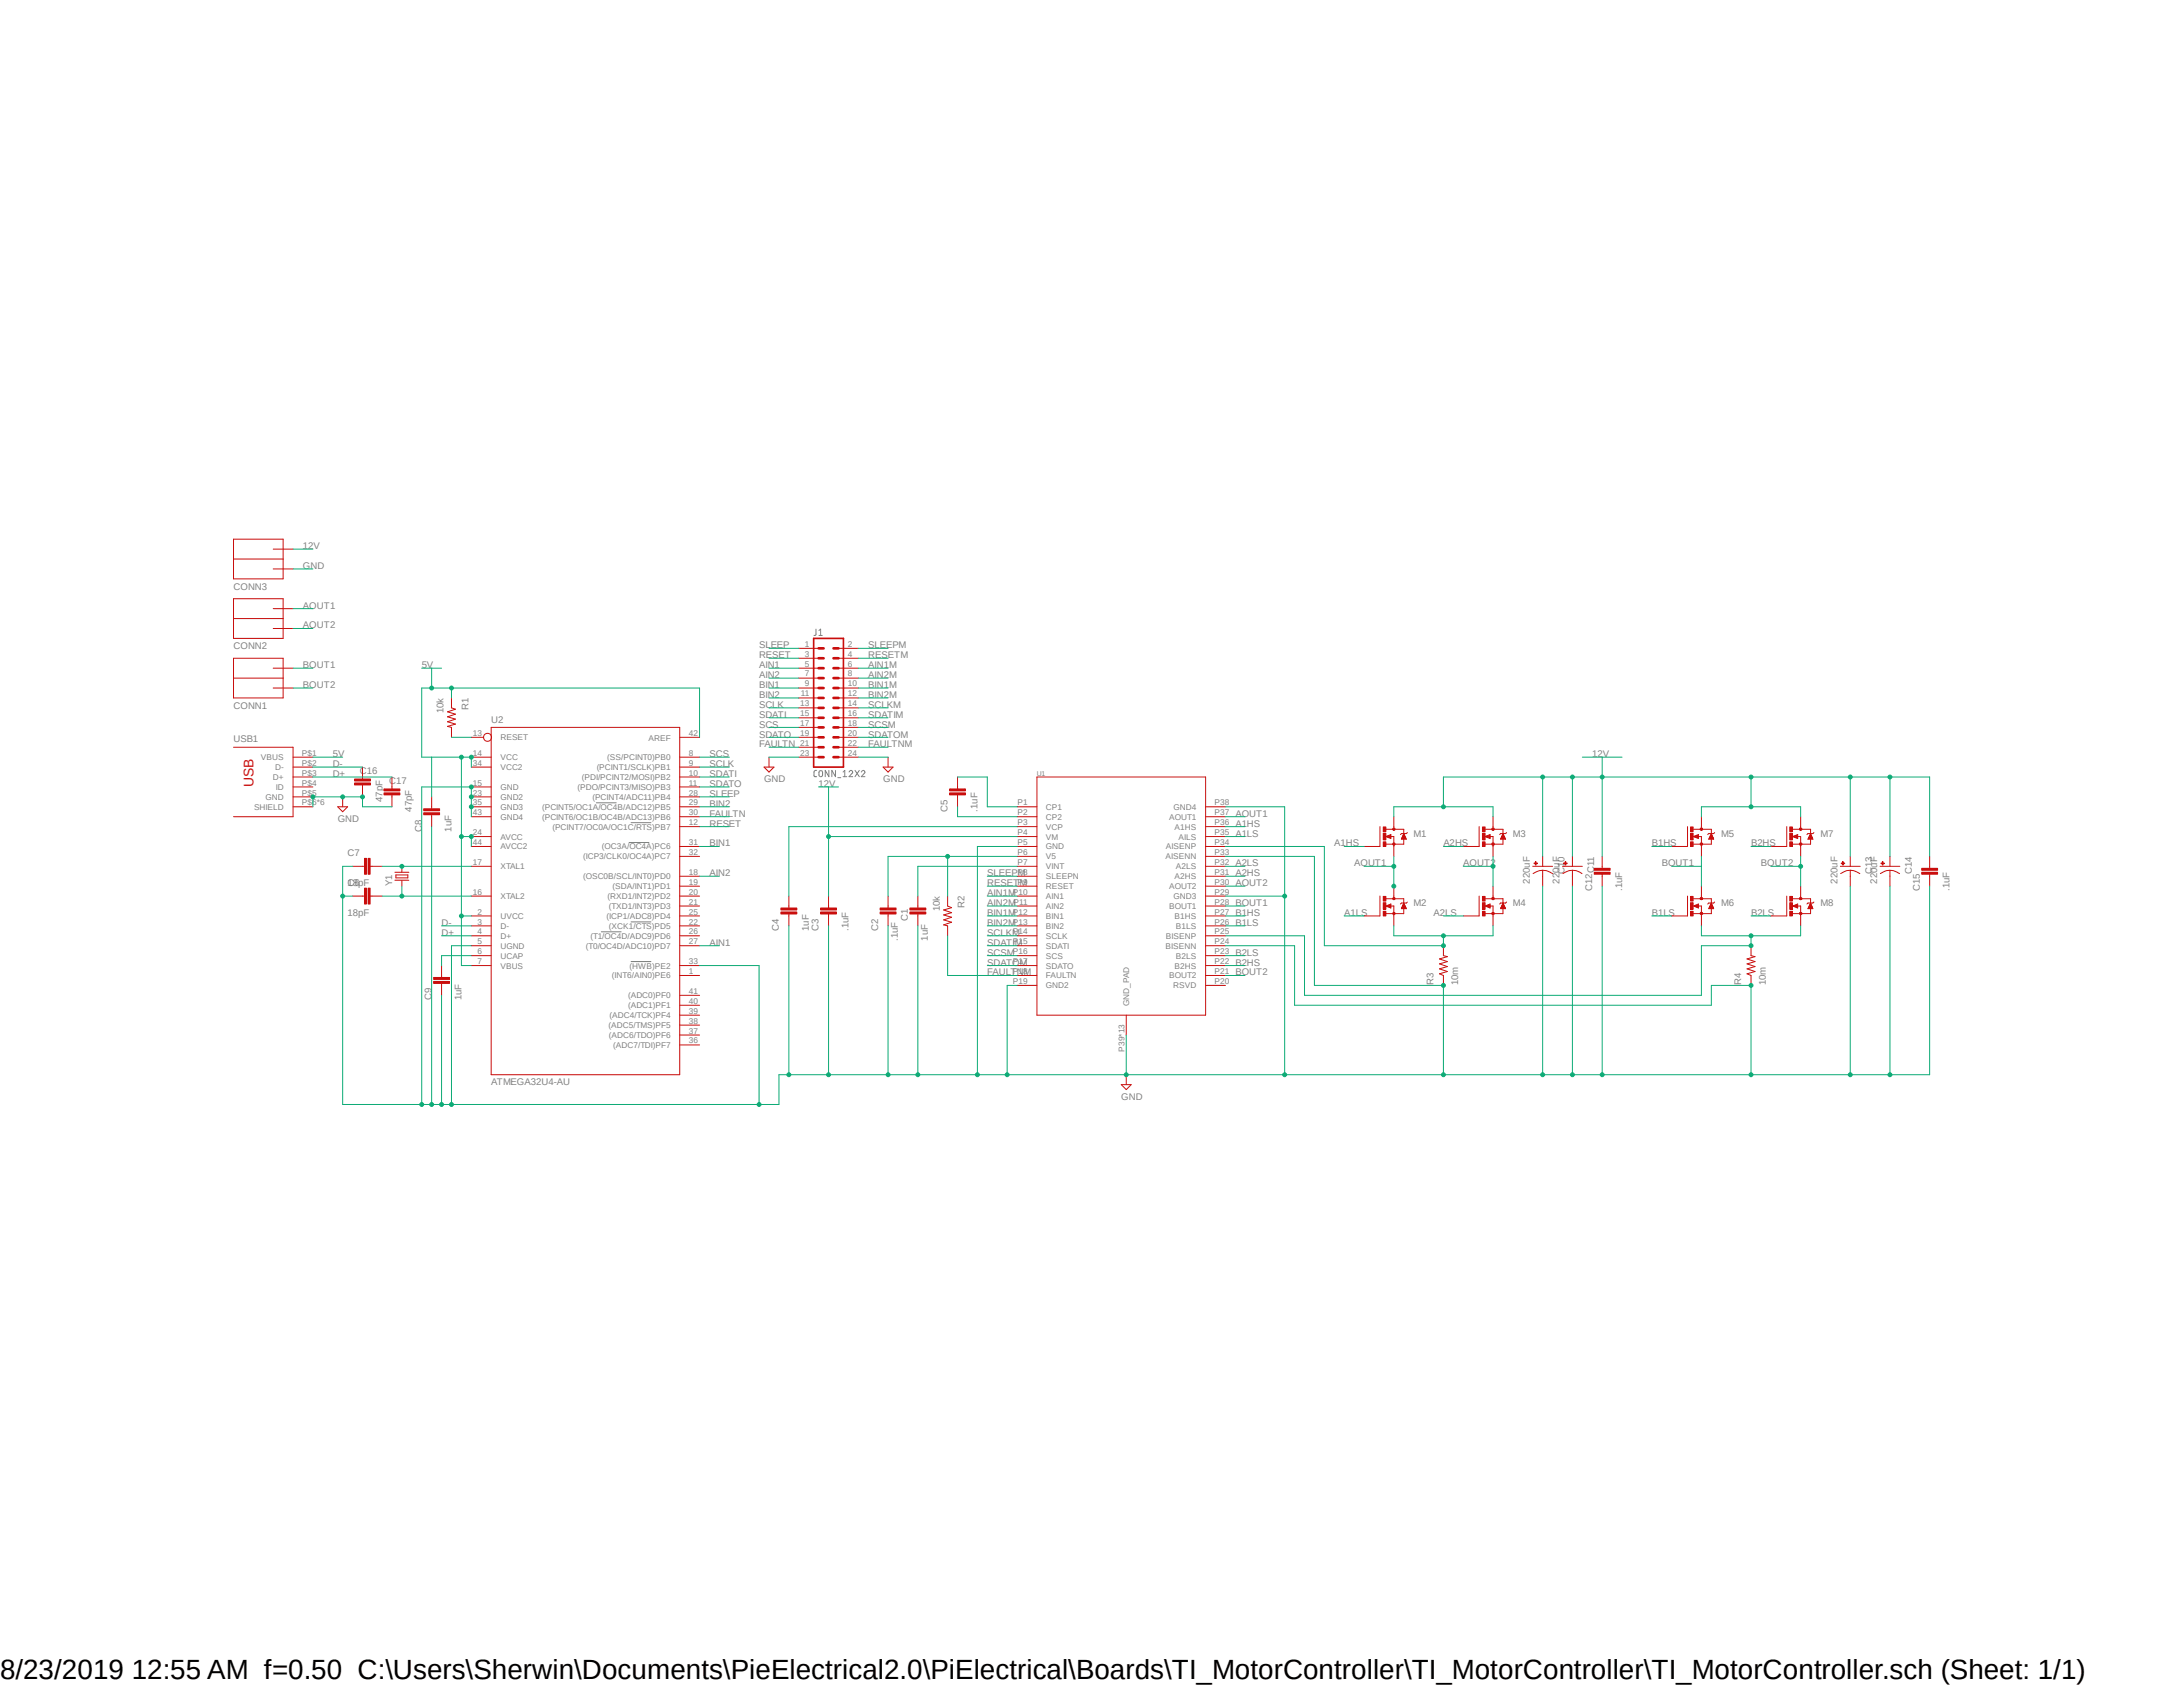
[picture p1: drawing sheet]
<svg xmlns="http://www.w3.org/2000/svg" width="279mm" height="216mm" viewBox="0 0 279 216" stroke-linecap="round" stroke-linejoin="round" font-family="sans-serif">
<defs><g id="words">
<text font-size="3.6" x="0" y="214.9">8/23/2019 12:55 AM f=0.50 C:\Users\Sherwin\Documents\PieElectrical2.0\PiElectrical\Boards\TI_MotorController\TI_MotorController\TI_MotorController.sch (Sheet: 1/1)</text>
<text font-size="1.8" fill="#c90d0c" x="32.4" y="100.7" transform="rotate(-90 32.4 100.7)">USB</text>
<g font-size="1.2" fill="#808080">
<text x="38.8" y="70.3">12V</text>
<text x="29.9" y="75.5">CONN3</text>
<text x="38.8" y="72.8">GND</text>
<text x="38.8" y="77.9">AOUT1</text>
<text x="29.9" y="83.1">CONN2</text>
<text x="38.8" y="80.4">AOUT2</text>
<text x="97.2" y="83">SLEEP</text>
<text x="111.1" y="83">SLEEPM</text>
<text x="38.8" y="85.5">BOUT1</text>
<text x="38.8" y="88.1">BOUT2</text>
<text x="54" y="85.5">5V</text>
<text x="97.2" y="84.2">RESET</text>
<text x="97.2" y="85.5">AIN1</text>
<text x="97.2" y="86.8">AIN2</text>
<text x="97.2" y="88.1">BIN1</text>
<text x="97.2" y="89.3">BIN2</text>
<text x="111.1" y="84.2">RESETM</text>
<text x="111.1" y="85.5">AIN1M</text>
<text x="111.1" y="86.8">AIN2M</text>
<text x="111.1" y="88.1">BIN1M</text>
<text x="111.1" y="89.3">BIN2M</text>
<text x="29.9" y="95">USB1</text>
<text x="29.9" y="90.7">CONN1</text>
<text x="56.8" y="91.3" transform="rotate(-90 56.8 91.3)">10k</text>
<text x="59.9" y="90.9" transform="rotate(-90 59.9 90.9)">R1</text>
<text x="62.9" y="92.5">U2</text>
<text x="97.2" y="90.6">SCLK</text>
<text x="97.2" y="91.9">SDATI</text>
<text x="97.2" y="93.1">SCS</text>
<text x="97.2" y="94.4">SDATO</text>
<text x="97.2" y="95.6">FAULTN</text>
<text x="111.1" y="90.6">SCLKM</text>
<text x="111.1" y="91.9">SDATIM</text>
<text x="111.1" y="93.1">SCSM</text>
<text x="111.1" y="94.4">SDATOM</text>
<text x="111.1" y="95.6">FAULTNM</text>
<text x="42.6" y="96.9">5V</text>
<text x="42.6" y="98.2">D-</text>
<text x="42.6" y="99.4">D+</text>
<text x="46.1" y="99.1">C16</text>
<text x="49.8" y="100.3">C17</text>
<text x="90.8" y="102">SLEEP</text>
<text x="90.8" y="98.2">SCLK</text>
<text x="90.8" y="99.4">SDATI</text>
<text x="90.8" y="96.9">SCS</text>
<text x="90.8" y="100.7">SDATO</text>
<text x="97.8" y="100.1">GND</text>
<text x="104.8" y="100.7">12V</text>
<text x="113" y="100.1">GND</text>
<text x="203.8" y="96.9">12V</text>
<text x="43.2" y="105.2">GND</text>
<text x="48.9" y="102.6" transform="rotate(-90 48.9 102.6)">47pF</text>
<text x="52.7" y="103.9" transform="rotate(-90 52.7 103.9)">47pF</text>
<text x="54" y="106.4" transform="rotate(-90 54 106.4)">C8</text>
<text x="57.8" y="106.4" transform="rotate(-90 57.8 106.4)">1uF</text>
<text x="90.8" y="105.8">RESET</text>
<text x="90.8" y="103.2">BIN2</text>
<text x="90.8" y="104.5">FAULTN</text>
<text x="121.3" y="103.9" transform="rotate(-90 121.3 103.9)">C5</text>
<text x="125.1" y="103.9" transform="rotate(-90 125.1 103.9)">.1uF</text>
<text x="158.1" y="105.8">A1HS</text>
<text x="158.1" y="107.1">A1LS</text>
<text x="158.1" y="104.5">AOUT1</text>
<text x="180.9" y="107.1">M1</text>
<text x="193.6" y="107.1">M3</text>
<text x="220.3" y="107.1">M5</text>
<text x="233" y="107.1">M7</text>
<text x="44.5" y="113.4">18pF</text>
<text x="44.5" y="113.4">C6</text>
<text x="44.5" y="109.6">C7</text>
<text x="50.2" y="113.4" transform="rotate(-90 50.2 113.4)">Y1</text>
<text x="90.8" y="112.1">AIN2</text>
<text x="90.8" y="108.3">BIN1</text>
<text x="126.4" y="112.1">SLEEPM</text>
<text x="126.4" y="113.4">RESETM</text>
<text x="158.1" y="110.9">A2LS</text>
<text x="158.1" y="113.4">AOUT2</text>
<text x="158.1" y="112.1">A2HS</text>
<text x="170.8" y="108.3">A1HS</text>
<text x="173.3" y="110.9">AOUT1</text>
<text x="184.7" y="108.3">A2HS</text>
<text x="187.3" y="110.9">AOUT2</text>
<text x="195.8" y="113.1" transform="rotate(-90 195.8 113.1)">220uF</text>
<text x="199.6" y="113.1" transform="rotate(-90 199.6 113.1)">220uF</text>
<text x="200.2" y="111.8" transform="rotate(-90 200.2 111.8)">C10</text>
<text x="211.4" y="108.3">B1HS</text>
<text x="212.7" y="110.9">BOUT1</text>
<text x="224.1" y="108.3">B2HS</text>
<text x="225.4" y="110.9">BOUT2</text>
<text x="235.2" y="113.1" transform="rotate(-90 235.2 113.1)">220uF</text>
<text x="239.6" y="111.8" transform="rotate(-90 239.6 111.8)">C13</text>
<text x="240.2" y="113.1" transform="rotate(-90 240.2 113.1)">220uF</text>
<text x="244.7" y="111.8" transform="rotate(-90 244.7 111.8)">C14</text>
<text x="44.5" y="117.2">18pF</text>
<text x="56.5" y="118.5">D-</text>
<text x="56.5" y="119.8">D+</text>
<text x="99.7" y="119.1" transform="rotate(-90 99.7 119.1)">C4</text>
<text x="103.5" y="119.1" transform="rotate(-90 103.5 119.1)">1uF</text>
<text x="104.8" y="119.1" transform="rotate(-90 104.8 119.1)">C3</text>
<text x="108.6" y="119.1" transform="rotate(-90 108.6 119.1)">.1uF</text>
<text x="112.4" y="119.1" transform="rotate(-90 112.4 119.1)">C2</text>
<text x="116.2" y="117.9" transform="rotate(-90 116.2 117.9)">C1</text>
<text x="120.3" y="116.6" transform="rotate(-90 120.3 116.6)">10k</text>
<text x="123.4" y="116.2" transform="rotate(-90 123.4 116.2)">R2</text>
<text x="126.4" y="114.7">AIN1M</text>
<text x="126.4" y="115.9">AIN2M</text>
<text x="126.4" y="117.2">BIN1M</text>
<text x="126.4" y="118.5">BIN2M</text>
<text x="126.4" y="119.8">SCLKM</text>
<text x="158.1" y="115.9">BOUT1</text>
<text x="158.1" y="117.2">B1HS</text>
<text x="158.1" y="118.5">B1LS</text>
<text x="172" y="117.2">A1LS</text>
<text x="180.9" y="115.9">M2</text>
<text x="183.5" y="117.2">A2LS</text>
<text x="193.6" y="115.9">M4</text>
<text x="203.8" y="114" transform="rotate(-90 203.8 114)">C12C11</text>
<text x="207.6" y="114" transform="rotate(-90 207.6 114)">.1uF</text>
<text x="211.4" y="117.2">B1LS</text>
<text x="220.3" y="115.9">M6</text>
<text x="224.1" y="117.2">B2LS</text>
<text x="233" y="115.9">M8</text>
<text x="245.7" y="114" transform="rotate(-90 245.7 114)">C15</text>
<text x="249.5" y="114" transform="rotate(-90 249.5 114)">.1uF</text>
<text x="90.8" y="121">AIN1</text>
<text x="114.9" y="120.4" transform="rotate(-90 114.9 120.4)">.1uF</text>
<text x="118.7" y="120.4" transform="rotate(-90 118.7 120.4)">1uF</text>
<text x="126.4" y="121">SDATIM</text>
<text x="126.4" y="122.3">SCSM</text>
<text x="126.4" y="123.6">SDATOM</text>
<text x="126.4" y="124.8">FAULTNM</text>
<text x="158.1" y="124.8">BOUT2</text>
<text x="158.1" y="123.6">B2HS</text>
<text x="158.1" y="122.3">B2LS</text>
<text x="55.2" y="128" transform="rotate(-90 55.2 128)">C9</text>
<text x="59.1" y="128" transform="rotate(-90 59.1 128)">1uF</text>
<text x="183.5" y="126.1" transform="rotate(-90 183.5 126.1)">R3</text>
<text x="186.6" y="126.1" transform="rotate(-90 186.6 126.1)">10m</text>
<text x="222.8" y="126.1" transform="rotate(-90 222.8 126.1)">R4</text>
<text x="226" y="126.1" transform="rotate(-90 226 126.1)">10m</text>
<text x="62.9" y="138.8">ATMEGA32U4-AU</text>
<text x="143.5" y="140.7">GND</text>
</g>
<g font-size="1.1" fill="#808080">
<text x="103" y="82.8">1</text>
<text x="108.5" y="82.8">2</text>
<text x="102.5" y="89.1">11</text>
<text x="103" y="84.1">3</text>
<text x="103" y="85.3">5</text>
<text x="103" y="86.6">7</text>
<text x="103" y="87.8">9</text>
<text x="108.5" y="89.1">12</text>
<text x="108.5" y="84.1">4</text>
<text x="108.5" y="85.3">6</text>
<text x="108.5" y="86.6">8</text>
<text x="108.5" y="87.8">10</text>
<text x="60.5" y="94.2">13</text>
<text x="64.1" y="94.7">RESET</text>
<text x="83" y="94.8">AREF</text>
<text x="88.2" y="94.2">42</text>
<text x="102.4" y="90.4">13</text>
<text x="102.4" y="91.7">15</text>
<text x="102.4" y="92.9">17</text>
<text x="102.4" y="94.2">19</text>
<text x="102.4" y="95.5">21</text>
<text x="108.5" y="90.4">14</text>
<text x="108.5" y="91.7">16</text>
<text x="108.5" y="92.9">18</text>
<text x="108.5" y="94.2">20</text>
<text x="108.5" y="95.5">22</text>
<text x="33.4" y="97.3">VBUS</text>
<text x="34.9" y="99.8">D+</text>
<text x="35.2" y="98.6">D-</text>
<text x="35.3" y="101.1">ID</text>
<text x="38.7" y="96.7">P$1</text>
<text x="38.7" y="98">P$2</text>
<text x="38.7" y="99.3">P$3</text>
<text x="38.7" y="100.5">P$4</text>
<text x="38.7" y="101.8">P$5</text>
<text x="60.5" y="96.7">14</text>
<text x="60.5" y="98">34</text>
<text x="60.5" y="100.5">15</text>
<text x="60.5" y="101.8">23</text>
<text x="64.1" y="97.3">VCC</text>
<text x="64.1" y="98.6">VCC2</text>
<text x="64.1" y="101.1">GND</text>
<text x="73.9" y="101.1">(PDO/PCINT3/MISO)PB3</text>
<text x="74.5" y="99.8">(PDI/PCINT2/MOSI)PB2</text>
<text x="76.4" y="98.6">(PCINT1/SCLK)PB1</text>
<text x="77.7" y="97.3">(SS/PCINT0)PB0</text>
<text x="88.2" y="96.7">8</text>
<text x="88.2" y="98">9</text>
<text x="88.2" y="99.3">10</text>
<text x="88.2" y="100.5">11</text>
<text x="88.2" y="101.8">28</text>
<text x="102.4" y="96.7">23</text>
<text x="108.5" y="96.7">24</text>
<text x="32.5" y="103.6">SHIELD</text>
<text x="34" y="102.4">GND</text>
<text x="38.7" y="103.1">P$6*6</text>
<text x="60.5" y="103.1">35</text>
<text x="60.5" y="104.4">43</text>
<text x="60.5" y="106.9">24</text>
<text x="64.1" y="102.4">GND2</text>
<text x="64.1" y="103.6">GND3</text>
<text x="64.1" y="104.9">GND4</text>
<text x="64.1" y="107.4">AVCC</text>
<text x="69.4" y="103.6">(PCINT5/OC1A/OC4B/ADC12)PB5</text>
<text x="69.4" y="104.9">(PCINT6/OC1B/OC4B/ADC13)PB6</text>
<text x="70.7" y="106.2">(PCINT7/OC0A/OC1C/RTS)PB7</text>
<text x="75.8" y="102.4">(PCINT4/ADC11)PB4</text>
<text x="88.2" y="103.1">29</text>
<text x="88.2" y="104.4">30</text>
<text x="88.2" y="105.6">12</text>
<text x="130.2" y="103.1">P1</text>
<text x="130.2" y="104.4">P2</text>
<text x="130.2" y="105.6">P3</text>
<text x="130.2" y="106.9">P4</text>
<text x="133.9" y="103.6">CP1</text>
<text x="133.9" y="104.9">CP2</text>
<text x="133.9" y="106.2">VCP</text>
<text x="133.9" y="107.4">VM</text>
<text x="149.6" y="104.9">AOUT1</text>
<text x="150.2" y="103.6">GND4</text>
<text x="150.3" y="106.2">A1HS</text>
<text x="150.8" y="107.4">AILS</text>
<text x="155.4" y="106.9">P35</text>
<text x="155.4" y="105.6">P36</text>
<text x="155.4" y="104.4">P37</text>
<text x="155.4" y="103.1">P38</text>
<text x="60.5" y="108.2">44</text>
<text x="60.5" y="110.7">17</text>
<text x="64.1" y="108.7">AVCC2</text>
<text x="64.1" y="111.3">XTAL1</text>
<text x="74.6" y="110">(ICP3/CLK0/OC4A)PC7</text>
<text x="74.6" y="112.5">(OSC0B/SCL/INT0)PD0</text>
<text x="77" y="108.7">(OC3A/OC4A)PC6</text>
<text x="78.4" y="113.8">(SDA/INT1)PD1</text>
<text x="88.2" y="108.2">31</text>
<text x="88.2" y="109.4">32</text>
<text x="88.2" y="112">18</text>
<text x="88.2" y="113.2">19</text>
<text x="130.2" y="108.2">P5</text>
<text x="130.2" y="109.4">P6</text>
<text x="130.2" y="110.7">P7</text>
<text x="130.2" y="112">P8</text>
<text x="130.2" y="113.2">P9</text>
<text x="133.9" y="108.7">GND</text>
<text x="133.9" y="110">V5</text>
<text x="133.9" y="111.3">VINT</text>
<text x="133.9" y="112.5">SLEEPN</text>
<text x="133.9" y="113.8">RESET</text>
<text x="149.2" y="110">AISENN</text>
<text x="149.2" y="108.7">AISENP</text>
<text x="149.6" y="113.8">AOUT2</text>
<text x="150.3" y="112.5">A2HS</text>
<text x="150.5" y="111.3">A2LS</text>
<text x="155.4" y="113.2">P30</text>
<text x="155.4" y="112">P31</text>
<text x="155.4" y="110.7">P32</text>
<text x="155.4" y="109.4">P33</text>
<text x="155.4" y="108.2">P34</text>
<text x="60.5" y="114.5">16</text>
<text x="61.1" y="117.1">2</text>
<text x="61.1" y="118.3">3</text>
<text x="61.1" y="119.6">4</text>
<text x="64.1" y="115.1">XTAL2</text>
<text x="64.1" y="117.6">UVCC</text>
<text x="64.1" y="118.9">D-</text>
<text x="77.6" y="117.6">(ICP1/ADC8)PD4</text>
<text x="77.8" y="115.1">(RXD1/INT2)PD2</text>
<text x="77.9" y="116.3">(TXD1/INT3)PD3</text>
<text x="77.9" y="118.9">(XCK1/CTS)PD5</text>
<text x="88.2" y="114.5">20</text>
<text x="88.2" y="115.8">21</text>
<text x="88.2" y="117.1">25</text>
<text x="88.2" y="118.3">22</text>
<text x="88.2" y="119.6">26</text>
<text x="129.6" y="114.5">P10</text>
<text x="129.6" y="117.1">P12</text>
<text x="129.6" y="118.3">P13</text>
<text x="129.6" y="119.6">P14</text>
<text x="129.7" y="115.8">P11</text>
<text x="133.9" y="115.1">AIN1</text>
<text x="133.9" y="116.3">AIN2</text>
<text x="133.9" y="117.6">BIN1</text>
<text x="133.9" y="118.9">BIN2</text>
<text x="149.6" y="116.3">BOUT1</text>
<text x="150.2" y="115.1">GND3</text>
<text x="150.3" y="117.6">B1HS</text>
<text x="150.5" y="118.9">B1LS</text>
<text x="155.4" y="119.6">P25</text>
<text x="155.4" y="118.3">P26</text>
<text x="155.4" y="117.1">P27</text>
<text x="155.4" y="115.8">P28</text>
<text x="155.4" y="114.5">P29</text>
<text x="61.1" y="120.9">5</text>
<text x="61.1" y="122.1">6</text>
<text x="61.1" y="123.4">7</text>
<text x="64.1" y="120.1">D+</text>
<text x="64.1" y="121.4">UGND</text>
<text x="64.1" y="122.7">UCAP</text>
<text x="64.1" y="124">VBUS</text>
<text x="75" y="121.4">(T0/OC4D/ADC10)PD7</text>
<text x="75.6" y="120.1">(T1/OC4D/ADC9)PD6</text>
<text x="78.3" y="125.2">(INT6/AIN0)PE6</text>
<text x="80.6" y="124">(HWB)PE2</text>
<text x="88.2" y="120.9">27</text>
<text x="88.2" y="123.4">33</text>
<text x="88.2" y="124.7">1</text>
<text x="129.6" y="120.9">P15</text>
<text x="129.6" y="122.1">P16</text>
<text x="129.6" y="123.4">P17</text>
<text x="129.6" y="124.7">P18</text>
<text x="129.6" y="125.9">P19</text>
<text x="133.9" y="120.1">SCLK</text>
<text x="133.9" y="121.4">SDATI</text>
<text x="133.9" y="122.7">SCS</text>
<text x="133.9" y="124">SDATO</text>
<text x="133.9" y="125.2">FAULTN</text>
<text x="149.2" y="121.4">BISENN</text>
<text x="149.2" y="120.1">BISENP</text>
<text x="149.6" y="125.2">BOUT2</text>
<text x="150.3" y="124">B2HS</text>
<text x="150.5" y="122.7">B2LS</text>
<text x="155.4" y="125.9">P20</text>
<text x="155.4" y="124.7">P21</text>
<text x="155.4" y="123.4">P22</text>
<text x="155.4" y="122.1">P23</text>
<text x="155.4" y="120.9">P24</text>
<text x="77.9" y="131.6">(ADC5/TMS)PF5</text>
<text x="78" y="130.3">(ADC4/TCK)PF4</text>
<text x="80.4" y="127.8">(ADC0)PF0</text>
<text x="80.4" y="129">(ADC1)PF1</text>
<text x="88.2" y="127.2">41</text>
<text x="88.2" y="128.5">40</text>
<text x="88.2" y="129.8">39</text>
<text x="88.2" y="131">38</text>
<text x="133.9" y="126.5">GND2</text>
<text x="144.5" y="128.7" transform="rotate(-90 144.5 128.7)">GND_PAD</text>
<text x="150.2" y="126.5">RSVD</text>
<text x="77.9" y="132.8">(ADC6/TDO)PF6</text>
<text x="78.5" y="134.1">(ADC7/TDI)PF7</text>
<text x="88.2" y="132.3">37</text>
<text x="88.2" y="133.5">36</text>
<text x="143.9" y="134.6" transform="rotate(-90 143.9 134.6)">P39*13</text>
</g>
<text font-size=".9" fill="#808080" x="132.7" y="99.3">U1</text>
</g></defs>
<path d="M29.5 68.9l220.4 73M249.9 68.9l-220.4 73" fill="none" stroke="#fff" stroke-width=".13"/>
<g fill="none" stroke="#808080" stroke-width=".13">
<path d="M104.4 80.5v.7l-.2 .1M104.5 98.6h-.1l-.2 .2v.5l.3 .1M104.8 81.3h.4M104.8 80.7l.2-.2v.8M104.9 98.7h.3l.1 .5-.2 .2-.2-.1zM106.1 98.6v.8l-.5-.8v.8M106.9 98.6v.8l-.4-.8v.8M107.2 99.5h.4M107.9 99.4h.5M107.9 98.8l.2-.2v.8M108.7 98.8l.1-.2h.3v.3l-.4 .5h.4M109.4 98.6l.6 .8"/>
<path d="M110 98.6l-.6 .8M110.2 98.8l.2-.2h.2l.1 .3-.5 .5h.5M76.3 102.7h2.6M77 119.3h2.5M80.5 107.8h2.6M80.8 105.3h2.5M80.8 118h2.5M80.8 123.1h2.5"/>
</g>
<g fill="none" stroke="#c90d0c" stroke-width=".13">
<path d="M29.9 95.6h7.6v8.9h-7.6M37.5 99.4h2.5M37.5 96.9h2.5M37.5 98.2h2.5M57.8 89.3v1.3l.5 .2-1 .3 1 .3-1 .3 1 .3-1 .4 1 .3-1 .3 .5 .1v1.3M60.3 94.4h1.6M60.3 96.9h2.6M60.3 98.2h2.6M62.9 93.1h24.1v44.4h-24.1zM87 99.4h2.5M87 94.4h2.5M87 96.9h2.5"/>
<path d="M87 98.2h2.5M122.6 99.4v1.6M132.7 99.4h21.6v30.5h-21.6zM37.5 103.3h2.5M37.5 100.7h2.5M37.5 102h2.5M43.2 103.3h1.3l-.6 .6zM43.9 102v1.3M45.1 110.9h1.6M45.1 114.7h1.6M46.7 113.7h.2v2h-.2zM46.7 109.9h.2v2h-.2z"/>
<path d="M47.1 113.7h.3v2h-.3zM47.1 109.9h.3v2h-.3zM47.4 110.9h1.5M47.4 114.7h1.5M50.5 111.6h1.8M50.5 112.6h1.8M50.7 112h1.5v.4h-1.5zM51.4 110.9v.7M51.4 112.6v.8M54.2 103.5h2.1v.3h-2.1zM54.2 104h2.1v.3h-2.1zM55.2 102v1.5"/>
<path d="M55.2 104.3v1.5M60.3 103.3h2.6M60.3 104.5h2.6M60.3 107.1h2.6M60.3 108.3h2.6M60.3 110.9h2.6M60.3 114.7h2.6M60.3 117.2h2.6M60.3 118.5h2.6M60.3 119.8h2.6M60.3 100.7h2.6M60.3 102h2.6"/>
<path d="M87 103.3h2.5M87 104.5h2.5M87 105.8h2.5M87 108.3h2.5M87 109.6h2.5M87 112.1h2.5M87 113.4h2.5M87 114.7h2.5M87 116h2.5M87 117.2h2.5M87 118.5h2.5M87 119.8h2.5"/>
<path d="M87 100.7h2.5M87 102h2.5M99.9 116.2h2.1v.3h-2.1zM99.9 116.7h2.1v.3h-2.1zM101 114.7v1.5M101 117v1.5M105 116.2h2.1v.3h-2.1zM105 116.7h2.1v.3h-2.1zM106 114.7v1.5M106 117v1.5M112.6 116.2h2.1v.3h-2.1zM112.6 116.7h2.1v.3h-2.1z"/>
<path d="M113.7 114.7v1.5M113.7 117v1.5M116.5 116.2h2v.3h-2zM116.5 116.7h2v.3h-2zM117.5 114.7v1.5M117.5 117v1.5M121.3 114.7v1.3l.5 .2-1 .3 1 .3-1 .3 1 .3-1 .3 1 .3-1 .4 .5 .1v1.3M121.5 101h2.1v.2h-2.1zM121.5 101.5h2.1v.2h-2.1zM122.6 101.7v1.6M130.2 103.3h2.5M130.2 104.5h2.5"/>
<path d="M130.2 105.8h2.5M130.2 107.1h2.5M130.2 108.3h2.5M130.2 109.6h2.5M130.2 110.9h2.5M130.2 112.1h2.5M130.2 113.4h2.5M130.2 114.7h2.5M130.2 116h2.5M130.2 117.2h2.5M130.2 118.5h2.5M130.2 119.8h2.5"/>
<path d="M154.3 103.3h2.5M154.3 104.5h2.5M154.3 105.8h2.5M154.3 107.1h2.5M154.3 108.3h2.5M154.3 109.6h2.5M154.3 110.9h2.5M154.3 112.1h2.5M154.3 113.4h2.5M154.3 114.7h2.5M154.3 116h2.5M154.3 117.2h2.5"/>
<path d="M154.3 118.5h2.5M154.3 119.8h2.5M196.2 110.9h2.5M197.4 111.4h.5l.8 .4M197.4 111.4h-.4l-.8 .4M197.4 111.4v.7M55.5 125.1h2v.2h-2zM55.5 125.6h2v.3h-2zM56.5 123.6v1.5M56.5 125.9v1.5M60.3 121h2.6M60.3 122.3h2.6"/>
<path d="M60.3 123.6h2.6M87 121h2.5M87 123.6h2.5M87 124.8h2.5M87 129.9h2.5M87 127.4h2.5M87 128.7h2.5M87 131.2h2.5M87 132.5h2.5M87 133.7h2.5M130.2 121h2.5M130.2 122.3h2.5"/>
<path d="M130.2 123.6h2.5M130.2 124.8h2.5M130.2 126.1h2.5M143.5 138.8h1.3l-.7 .6zM144.1 129.9v2.6M144.1 137.5v1.3M154.3 121h2.5M154.3 122.3h2.5M154.3 123.6h2.5M154.3 124.8h2.5M154.3 126.1h2.5M184.7 121v1.3l.6 .1-1.1 .3 1.1 .4-1.1 .3 1.1 .3-1.1 .3 1.1 .3-1.1 .3 .5 .2v1.3"/>
<path d="M224.1 121v1.3l.5 .1-1 .3 1 .4-1 .3 1 .3-1 .3 1 .3-1 .3 .5 .2v1.3"/>
<circle cx="62.4" cy="94.4" r=".51"/>
</g>
<g fill="none" stroke="#c90d0c" stroke-width=".25">
<path d="M46.8 109.9v2M46.8 113.7v2M47.2 109.9v2M47.2 113.7v2M54.2 103.6h2.1M54.2 104.1h2.1M99.9 116.3h2.1M99.9 116.8h2.1M105 116.3h2.1M105 116.8h2.1M112.6 116.3h2.1M112.6 116.8h2.1"/>
<path d="M116.5 116.3h2M116.5 116.8h2M121.5 101.1h2.1M121.5 101.6h2.1M55.5 125.2h2M55.5 125.7h2"/>
</g>
<path d="M196.3 110.4h.5v.1h-.5z" fill-rule="evenodd" fill="#c90d0c"/>
<path d="M196.3 110.4h.5v.1h-.5z" fill="none" stroke="#c90d0c" stroke-width=".13"/>
<path d="M196.5 110.3h.1v.4h-.1z" fill-rule="evenodd" fill="#c90d0c"/>
<path d="M196.5 110.3h.1v.4h-.1zM197.4 109.6v1.3M197.4 112.1v1.3M200 110.9h2.5M201.3 111.4h.4l.8 .4M201.3 111.4h-.5l-.8 .4M201.3 111.4v.7" fill="none" stroke="#c90d0c" stroke-width=".13"/>
<path d="M200.2 110.4h.4v.1h-.4z" fill-rule="evenodd" fill="#c90d0c"/>
<path d="M200.2 110.4h.4v.1h-.4z" fill="none" stroke="#c90d0c" stroke-width=".13"/>
<path d="M200.3 110.3h.1v.4h-.1z" fill-rule="evenodd" fill="#c90d0c"/>
<path d="M200.3 110.3h.1v.4h-.1zM201.3 109.6v1.3M201.3 112.1v1.3M204 111.1h2.1v.3h-2.1zM204 111.6h2.1v.3h-2.1zM205.1 109.6v1.5M205.1 111.9v1.5M235.5 110.9h2.6M236.8 111.4h.4l.8 .4M236.8 111.4h-.5l-.7 .4M236.8 111.4v.7" fill="none" stroke="#c90d0c" stroke-width=".13"/>
<path d="M204 111.3h2.1M204 111.8h2.1" fill="none" stroke="#c90d0c" stroke-width=".25"/>
<path d="M235.7 110.4h.4v.1h-.4z" fill-rule="evenodd" fill="#c90d0c"/>
<path d="M235.7 110.4h.4v.1h-.4z" fill="none" stroke="#c90d0c" stroke-width=".13"/>
<path d="M235.8 110.3h.1v.4h-.1z" fill-rule="evenodd" fill="#c90d0c"/>
<path d="M235.8 110.3h.1v.4h-.1zM236.8 109.6v1.3M236.8 112.1v1.3M240.6 110.9h2.6M241.9 111.4h.4l.8 .4M241.9 111.4h-.5l-.7 .4M241.9 111.4v.7" fill="none" stroke="#c90d0c" stroke-width=".13"/>
<path d="M240.7 110.4h.5v.1h-.5z" fill-rule="evenodd" fill="#c90d0c"/>
<path d="M240.7 110.4h.5v.1h-.5z" fill="none" stroke="#c90d0c" stroke-width=".13"/>
<path d="M240.9 110.3h.1v.4h-.1z" fill-rule="evenodd" fill="#c90d0c"/>
<g fill="none" stroke="#c90d0c" stroke-width=".13">
<path d="M29.9 69h6.3v5.1h-6.3zM29.9 76.6h6.3v5.1h-6.3zM29.9 79.2h6.3M29.9 71.5h6.3M35 77.9h2.5M35 72.8h2.5M35 70.3h2.5M29.9 84.2h6.3v5.1h-6.3zM29.9 86.8h6.3M35 88.1h2.5M35 85.5h2.5M35 80.4h2.5"/>
<path d="M45.4 99.7h2v.2h-2zM46.4 98.2v1.5M50.2 99.4v1.6M102.2 89.3h2.6M102.2 84.2h2.6M102.2 86.8h2.6M102.2 88.1h2.6M102.2 85.5h2.6M102.2 83h2.6M102.2 90.6h2.6M102.2 91.9h2.6M102.2 93.1h2.6"/>
<path d="M102.2 94.4h2.6M102.2 95.6h2.6M102.2 96.9h2.6M107.3 89.3h2.6M107.3 84.2h2.6M107.3 86.8h2.6M107.3 88.1h2.6M107.3 85.5h2.6M107.3 83h2.6M107.3 90.6h2.6M107.3 91.9h2.6M107.3 93.1h2.6"/>
<path d="M107.3 94.4h2.6M107.3 95.6h2.6M107.3 96.9h2.6M45.4 100.2h2v.3h-2zM46.4 100.5v1.5M49.1 101h2.1v.2h-2.1zM49.1 101.5h2.1v.2h-2.1zM50.2 101.7v1.6M177.4 107.1l.6-.3v.5zM177.4 106.1h2.3v1.9h-2.3M178 107.1h.4v2.5M178.4 104.5v1.6"/>
<path d="M179.7 106.7l.3 .7h-.6zM180.1 106.6l-.1 .1h-.6l-.2 .1M240.9 110.3h.1v.4h-.1zM241.9 109.6v1.3M241.9 112.1v1.3M246 111.1h2v.3h-2zM246 111.6h2v.3h-2zM247 109.6v1.5M247 111.9v1.5"/>
</g>
<path d="M45.4 99.8h2M45.4 100.3h2M49.1 101.1h2.1M49.1 101.6h2.1M246 111.3h2M246 111.8h2" fill="none" stroke="#c90d0c" stroke-width=".25"/>
<path d="M104.1 81.7h3.8v16.5h-3.8z" fill="none" stroke="#c90d0c" stroke-width=".21"/>
<g fill="none" stroke="#c90d0c" stroke-width=".34">
<path d="M104.8 83h.6M104.8 84.2h.6M104.8 85.5h.6M104.8 86.8h.6M104.8 88.1h.6M104.8 89.3h.6M104.8 90.6h.6M104.8 91.9h.6M104.8 93.1h.6M104.8 94.4h.6M104.8 95.6h.6M104.8 96.9h.6"/>
<path d="M106.7 83h.6M106.7 84.2h.6M106.7 85.5h.6M106.7 86.8h.6M106.7 88.1h.6M106.7 89.3h.6M106.7 90.6h.6M106.7 91.9h.6M106.7 93.1h.6M106.7 94.4h.6M106.7 95.6h.6M106.7 96.9h.6"/>
</g>
<path d="M178 106.9l-.5 .2 .5 .1v-.1h-.2" fill="none" stroke="#c90d0c" stroke-width=".17"/>
<path d="M178.3 107.9h.2l.1 .1-.2 .2-.2-.2z" fill-rule="evenodd" fill="#c90d0c"/>
<path d="M178.3 107.9h.2l.1 .1-.2 .2-.2-.2z" fill="none" stroke="#c90d0c" stroke-width=".13"/>
<path d="M178.3 106h.2l.1 .1-.2 .2-.2-.2z" fill-rule="evenodd" fill="#c90d0c"/>
<path d="M178.3 106h.2l.1 .1-.2 .2-.2-.2z" fill="none" stroke="#c90d0c" stroke-width=".13"/>
<path d="M177 107.7h.4v.6h-.4z" fill-rule="evenodd" fill="#c90d0c"/>
<path d="M177 107.7h.4v.6h-.4z" fill="none" stroke="#c90d0c" stroke-width=".13"/>
<path d="M177 105.8h.4v.6h-.4z" fill-rule="evenodd" fill="#c90d0c"/>
<path d="M177 105.8h.4v.6h-.4z" fill="none" stroke="#c90d0c" stroke-width=".13"/>
<path d="M177 106.6h.4v.9h-.4z" fill-rule="evenodd" fill="#c90d0c"/>
<g fill="none" stroke="#c90d0c" stroke-width=".13">
<path d="M176.6 105.8v2.5h-2M177 106.6h.4v.9h-.4zM177.4 116l.6-.3v.5zM177.4 115h2.3v1.9h-2.3M178 116h.4v2.5M178.4 113.4v1.6M179.5 107.3h.4M179.5 107.2h.4M179.5 107.2h.3M179.5 107.1h.3M179.6 107h.2M179.6 107h.1"/>
<path d="M179.6 106.9h.1M179.7 106.8l.2 .5h-.5zM179.7 115.6l.3 .7h-.6zM179.7 106.8l-.1 .1M180.1 115.4l-.1 .2h-.6l-.2 .1"/>
</g>
<path d="M178 115.8l-.5 .2 .5 .1v-.1h-.2" fill="none" stroke="#c90d0c" stroke-width=".17"/>
<path d="M178.3 116.8h.2v.2h-.2l-.1-.1z" fill-rule="evenodd" fill="#c90d0c"/>
<path d="M178.3 116.8h.2v.2h-.2l-.1-.1z" fill="none" stroke="#c90d0c" stroke-width=".13"/>
<path d="M178.3 114.9h.2v.2h-.2l-.1-.1z" fill-rule="evenodd" fill="#c90d0c"/>
<path d="M178.3 114.9h.2v.2h-.2l-.1-.1z" fill="none" stroke="#c90d0c" stroke-width=".13"/>
<path d="M177 116.6h.4v.6h-.4z" fill-rule="evenodd" fill="#c90d0c"/>
<path d="M177 116.6h.4v.6h-.4z" fill="none" stroke="#c90d0c" stroke-width=".13"/>
<path d="M177 114.7h.4v.6h-.4z" fill-rule="evenodd" fill="#c90d0c"/>
<path d="M177 114.7h.4v.6h-.4z" fill="none" stroke="#c90d0c" stroke-width=".13"/>
<path d="M177 115.5h.4v.9h-.4z" fill-rule="evenodd" fill="#c90d0c"/>
<g fill="none" stroke="#c90d0c" stroke-width=".13">
<path d="M176.6 114.7v2.5h-2M177 115.5h.4v.9h-.4zM179.5 116.2h.4M179.5 116.1h.4M179.5 116h.3M179.6 115.9h.2M179.6 115.9h.1M179.6 115.8h.1M179.7 115.7l.2 .5h-.5zM179.7 115.7h.1M190.1 107.1l.6-.3v.5zM190.1 106.1h2.3v1.9h-2.3"/>
<path d="M190.7 107.1h.4v2.5M191.1 104.5v1.6M192.4 106.7l.3 .7h-.6zM192.8 106.6l-.1 .1h-.6l-.2 .1"/>
</g>
<path d="M190.7 106.9l-.5 .2 .5 .1v-.1h-.2" fill="none" stroke="#c90d0c" stroke-width=".17"/>
<path d="M191 107.9h.2v.2l-.1 .1-.1-.1z" fill-rule="evenodd" fill="#c90d0c"/>
<path d="M191 107.9h.2v.2l-.1 .1-.1-.1z" fill="none" stroke="#c90d0c" stroke-width=".13"/>
<path d="M191 106h.2v.2l-.1 .1-.1-.1z" fill-rule="evenodd" fill="#c90d0c"/>
<path d="M191 106h.2v.2l-.1 .1-.1-.1z" fill="none" stroke="#c90d0c" stroke-width=".13"/>
<path d="M189.7 107.7h.4v.6h-.4z" fill-rule="evenodd" fill="#c90d0c"/>
<path d="M189.7 107.7h.4v.6h-.4z" fill="none" stroke="#c90d0c" stroke-width=".13"/>
<path d="M189.7 105.8h.4v.6h-.4z" fill-rule="evenodd" fill="#c90d0c"/>
<path d="M189.7 105.8h.4v.6h-.4z" fill="none" stroke="#c90d0c" stroke-width=".13"/>
<path d="M189.7 106.6h.4v.9h-.4z" fill-rule="evenodd" fill="#c90d0c"/>
<g fill="none" stroke="#c90d0c" stroke-width=".13">
<path d="M189.3 105.8v2.5h-2M189.7 106.6h.4v.9h-.4zM190.1 116l.6-.3v.5zM190.1 115h2.3v1.9h-2.3M190.7 116h.4v2.5M191.1 113.4v1.6M192.2 107.3h.4M192.2 107.2h.4M192.2 107.2h.3M192.2 107.1h.3M192.3 107h.2M192.3 107h.1"/>
<path d="M192.3 106.9h.1M192.4 106.8l.2 .5h-.5zM192.4 115.6l.3 .7h-.6zM192.4 106.8l-.1 .1M192.8 115.4l-.1 .2h-.6l-.2 .1"/>
</g>
<path d="M190.7 115.8l-.5 .2 .5 .1v-.1h-.2" fill="none" stroke="#c90d0c" stroke-width=".17"/>
<path d="M191 116.8h.2v.2h-.2z" fill-rule="evenodd" fill="#c90d0c"/>
<path d="M191 116.8h.2v.2h-.2z" fill="none" stroke="#c90d0c" stroke-width=".13"/>
<path d="M191 114.9h.2v.2h-.2z" fill-rule="evenodd" fill="#c90d0c"/>
<path d="M191 114.9h.2v.2h-.2z" fill="none" stroke="#c90d0c" stroke-width=".13"/>
<path d="M189.7 116.6h.4v.6h-.4z" fill-rule="evenodd" fill="#c90d0c"/>
<path d="M189.7 116.6h.4v.6h-.4z" fill="none" stroke="#c90d0c" stroke-width=".13"/>
<path d="M189.7 114.7h.4v.6h-.4z" fill-rule="evenodd" fill="#c90d0c"/>
<path d="M189.7 114.7h.4v.6h-.4z" fill="none" stroke="#c90d0c" stroke-width=".13"/>
<path d="M189.7 115.5h.4v.9h-.4z" fill-rule="evenodd" fill="#c90d0c"/>
<g fill="none" stroke="#c90d0c" stroke-width=".13">
<path d="M189.3 114.7v2.5h-2M189.7 115.5h.4v.9h-.4zM192.2 116.2h.4M192.2 116.1h.4M192.2 116h.3M192.2 115.9h.3M192.3 115.9h.1M192.3 115.8h.1M192.4 115.7l.2 .5h-.5zM192.4 115.7h.1M216.7 106.1h2.3v1.9h-2.3M216.7 107.1l.7-.3v.5z"/>
<path d="M217.3 107.1h.5v2.5M217.8 104.5v1.6M219 106.7l.3 .7h-.6zM219.5 106.6l-.2 .1h-.6l-.1 .1"/>
</g>
<path d="M217.3 106.9l-.4 .2 .4 .1v-.1h-.1" fill="none" stroke="#c90d0c" stroke-width=".17"/>
<path d="M217.6 107.9h.3v.2l-.1 .1-.2-.1z" fill-rule="evenodd" fill="#c90d0c"/>
<path d="M217.6 107.9h.3v.2l-.1 .1-.2-.1z" fill="none" stroke="#c90d0c" stroke-width=".13"/>
<path d="M217.6 106h.3v.2l-.1 .1-.2-.1z" fill-rule="evenodd" fill="#c90d0c"/>
<path d="M217.6 106h.3v.2l-.1 .1-.2-.1z" fill="none" stroke="#c90d0c" stroke-width=".13"/>
<path d="M216.4 107.7h.3v.6h-.3z" fill-rule="evenodd" fill="#c90d0c"/>
<path d="M216.4 107.7h.3v.6h-.3z" fill="none" stroke="#c90d0c" stroke-width=".13"/>
<path d="M216.4 105.8h.3v.6h-.3z" fill-rule="evenodd" fill="#c90d0c"/>
<path d="M216.4 105.8h.3v.6h-.3z" fill="none" stroke="#c90d0c" stroke-width=".13"/>
<path d="M216.4 106.6h.3v.9h-.3z" fill-rule="evenodd" fill="#c90d0c"/>
<g fill="none" stroke="#c90d0c" stroke-width=".13">
<path d="M216 105.8v2.5h-2M216.4 106.6h.3v.9h-.3zM216.7 115h2.3v1.9h-2.3M216.7 116l.7-.3v.5zM217.3 116h.5v2.5M217.8 113.4v1.6M218.8 107.3h.4M218.8 107.2h.4M218.9 107.2h.3M218.9 107.1h.3M218.9 107h.2M218.9 106.9h.2"/>
<path d="M219 106.8h.1M219 106.8l.3 .5h-.5zM219 106.8v.1M219 115.6l.3 .7h-.6zM219.5 115.4l-.2 .2h-.6l-.1 .1"/>
</g>
<path d="M217.3 115.8l-.4 .2 .4 .1v-.1h-.1" fill="none" stroke="#c90d0c" stroke-width=".17"/>
<path d="M217.6 116.8h.3v.2h-.3z" fill-rule="evenodd" fill="#c90d0c"/>
<path d="M217.6 116.8h.3v.2h-.3z" fill="none" stroke="#c90d0c" stroke-width=".13"/>
<path d="M217.6 114.9h.3v.2h-.3z" fill-rule="evenodd" fill="#c90d0c"/>
<path d="M217.6 114.9h.3v.2h-.3z" fill="none" stroke="#c90d0c" stroke-width=".13"/>
<path d="M216.4 116.6h.3v.6h-.3z" fill-rule="evenodd" fill="#c90d0c"/>
<path d="M216.4 116.6h.3v.6h-.3z" fill="none" stroke="#c90d0c" stroke-width=".13"/>
<path d="M216.4 114.7h.3v.6h-.3z" fill-rule="evenodd" fill="#c90d0c"/>
<path d="M216.4 114.7h.3v.6h-.3z" fill="none" stroke="#c90d0c" stroke-width=".13"/>
<path d="M216.4 115.5h.3v.9h-.3z" fill-rule="evenodd" fill="#c90d0c"/>
<g fill="none" stroke="#c90d0c" stroke-width=".13">
<path d="M216 114.7v2.5h-2M216.4 115.5h.3v.9h-.3zM218.8 116.2h.4M218.8 116.1h.4M218.9 116h.3M218.9 115.9h.3M218.9 115.9h.2M219 115.8h.1M219 115.7h.1M219 115.7l.3 .5h-.5zM229.4 106.1h2.3v1.9h-2.3M229.4 107.1l.7-.3v.5z"/>
<path d="M230 107.1h.5v2.5M230.5 104.5v1.6M231.7 106.7l.3 .7h-.6zM232.2 106.6l-.2 .1h-.6l-.1 .1"/>
</g>
<path d="M230 106.9l-.4 .2 .4 .1v-.1h-.1" fill="none" stroke="#c90d0c" stroke-width=".17"/>
<path d="M230.3 107.9h.3v.2l-.1 .1-.2-.1z" fill-rule="evenodd" fill="#c90d0c"/>
<path d="M230.3 107.9h.3v.2l-.1 .1-.2-.1z" fill="none" stroke="#c90d0c" stroke-width=".13"/>
<path d="M230.3 106h.3v.2l-.1 .1-.2-.1z" fill-rule="evenodd" fill="#c90d0c"/>
<path d="M230.3 106h.3v.2l-.1 .1-.2-.1z" fill="none" stroke="#c90d0c" stroke-width=".13"/>
<path d="M229.1 107.7h.3v.6h-.3z" fill-rule="evenodd" fill="#c90d0c"/>
<path d="M229.1 107.7h.3v.6h-.3z" fill="none" stroke="#c90d0c" stroke-width=".13"/>
<path d="M229.1 105.8h.3v.6h-.3z" fill-rule="evenodd" fill="#c90d0c"/>
<path d="M229.1 105.8h.3v.6h-.3z" fill="none" stroke="#c90d0c" stroke-width=".13"/>
<path d="M229.1 106.6h.3v.9h-.3z" fill-rule="evenodd" fill="#c90d0c"/>
<g fill="none" stroke="#c90d0c" stroke-width=".13">
<path d="M228.7 105.8v2.5h-2M229.1 106.6h.3v.9h-.3zM229.4 115h2.3v1.9h-2.3M229.4 116l.7-.3v.5zM230 116h.5v2.5M230.5 113.4v1.6M231.5 107.3h.4M231.5 107.2h.4M231.6 107.2h.3M231.6 107.1h.3M231.6 107h.2M231.6 106.9h.2"/>
<path d="M231.7 106.8l.1 .1h-.1M231.7 106.8l.3 .5h-.5zM231.7 115.6l.3 .7h-.6zM232.2 115.4l-.2 .2h-.6l-.1 .1"/>
</g>
<path d="M230 115.8l-.4 .2 .4 .1v-.1h-.1" fill="none" stroke="#c90d0c" stroke-width=".17"/>
<path d="M230.3 116.8h.3v.2h-.3z" fill-rule="evenodd" fill="#c90d0c"/>
<path d="M230.3 116.8h.3v.2h-.3z" fill="none" stroke="#c90d0c" stroke-width=".13"/>
<path d="M230.3 114.9h.3v.2h-.3z" fill-rule="evenodd" fill="#c90d0c"/>
<path d="M230.3 114.9h.3v.2h-.3z" fill="none" stroke="#c90d0c" stroke-width=".13"/>
<path d="M229.1 116.6h.3v.6h-.3z" fill-rule="evenodd" fill="#c90d0c"/>
<path d="M229.1 116.6h.3v.6h-.3z" fill="none" stroke="#c90d0c" stroke-width=".13"/>
<path d="M229.1 114.7h.3v.6h-.3z" fill-rule="evenodd" fill="#c90d0c"/>
<path d="M229.1 114.7h.3v.6h-.3z" fill="none" stroke="#c90d0c" stroke-width=".13"/>
<path d="M229.1 115.5h.3v.9h-.3z" fill-rule="evenodd" fill="#c90d0c"/>
<g fill="none" stroke="#c90d0c" stroke-width=".13">
<path d="M97.8 98.2h1.3l-.7 .6zM98.4 96.9v1.3M113 98.2h1.3l-.6 .6zM113.7 96.9v1.3M228.7 114.7v2.5h-2M229.1 115.5h.3v.9h-.3zM231.5 116.2h.4M231.5 116.1h.4M231.6 116h.3M231.6 115.9h.3M231.6 115.9h.2M231.6 115.8h.2"/>
<path d="M231.7 115.8h.1M231.7 115.7h.1M231.7 115.7l.3 .5h-.5z"/>
</g>
<path d="M117.5 118.5v19M130.2 110.9h-12.7v3.8M144.1 132.5v5h-43.1" fill="none" stroke="#0dab76" stroke-width=".13"/>
<circle cx="117.5" cy="137.5" r=".25" fill="#0dab76"/>
<circle cx="117.5" cy="137.5" r=".25" fill="none" stroke="#0dab76" stroke-width=".13"/>
<circle cx="144.1" cy="137.5" r=".25" fill="#0dab76"/>
<g fill="none" stroke="#0dab76" stroke-width=".13">
<path d="M101 118.5v19M106 118.5v19"/>
<circle cx="144.1" cy="137.5" r=".25"/>
</g>
<circle cx="106" cy="137.5" r=".25" fill="#0dab76"/>
<g fill="none" stroke="#0dab76" stroke-width=".13">
<path d="M113.7 118.5v19"/>
<circle cx="106" cy="137.5" r=".25"/>
</g>
<circle cx="113.7" cy="137.5" r=".25" fill="#0dab76"/>
<g fill="none" stroke="#0dab76" stroke-width=".13">
<path d="M130.2 108.3h-5.1v29.2"/>
<circle cx="113.7" cy="137.5" r=".25"/>
</g>
<circle cx="125.1" cy="137.5" r=".25" fill="#0dab76"/>
<g fill="none" stroke="#0dab76" stroke-width=".13">
<path d="M130.2 126.1h-1.3v11.4"/>
<circle cx="125.1" cy="137.5" r=".25"/>
</g>
<circle cx="128.9" cy="137.5" r=".25" fill="#0dab76"/>
<g fill="none" stroke="#0dab76" stroke-width=".13">
<path d="M56.5 127.4v14h43.2v-3.9h1.3"/>
<circle cx="128.9" cy="137.5" r=".25"/>
</g>
<circle cx="101" cy="137.5" r=".25" fill="#0dab76"/>
<g fill="none" stroke="#0dab76" stroke-width=".13">
<path d="M55.2 105.8v35.6h1.3"/>
<circle cx="101" cy="137.5" r=".25"/>
</g>
<circle cx="56.5" cy="141.4" r=".25" fill="#0dab76"/>
<g fill="none" stroke="#0dab76" stroke-width=".13">
<path d="M60.3 121h-2.5v20.4"/>
<circle cx="56.5" cy="141.4" r=".25"/>
</g>
<circle cx="57.8" cy="141.4" r=".25" fill="#0dab76"/>
<g fill="none" stroke="#0dab76" stroke-width=".13">
<path d="M60.3 100.7v2.6"/>
<circle cx="57.8" cy="141.4" r=".25"/>
</g>
<circle cx="60.3" cy="102" r=".25" fill="#0dab76"/>
<g fill="none" stroke="#0dab76" stroke-width=".13">
<path d="M60.3 103.3v1.2"/>
<circle cx="60.3" cy="102" r=".25"/>
</g>
<circle cx="60.3" cy="103.3" r=".25" fill="#0dab76"/>
<g fill="none" stroke="#0dab76" stroke-width=".13">
<path d="M54 100.7h6.3"/>
<circle cx="60.3" cy="103.3" r=".25"/>
</g>
<circle cx="60.3" cy="100.7" r=".25" fill="#0dab76"/>
<g fill="none" stroke="#0dab76" stroke-width=".13">
<path d="M54 100.7v40.7h1.2"/>
<circle cx="60.3" cy="100.7" r=".25"/>
</g>
<circle cx="55.2" cy="141.4" r=".25" fill="#0dab76"/>
<g fill="none" stroke="#0dab76" stroke-width=".13">
<path d="M43.9 114.7h1.2M45.1 110.9h-1.2v30.5h10.1"/>
<circle cx="55.2" cy="141.4" r=".25"/>
</g>
<circle cx="43.9" cy="114.7" r=".25" fill="#0dab76"/>
<circle cx="43.9" cy="114.7" r=".25" fill="none" stroke="#0dab76" stroke-width=".13"/>
<circle cx="54" cy="141.4" r=".25" fill="#0dab76"/>
<g fill="none" stroke="#0dab76" stroke-width=".13">
<path d="M89.5 123.6h7.7v17.8"/>
<circle cx="54" cy="141.4" r=".25"/>
</g>
<circle cx="97.2" cy="141.4" r=".25" fill="#0dab76"/>
<g fill="none" stroke="#0dab76" stroke-width=".13">
<path d="M156.8 109.6h11.4v16.5h16.5v11.4h-40.6"/>
<circle cx="97.2" cy="141.4" r=".25"/>
</g>
<circle cx="184.7" cy="126.1" r=".25" fill="#0dab76"/>
<g fill="none" stroke="#0dab76" stroke-width=".13">
<path d="M224.1 126.1v11.4h-19"/>
<circle cx="184.7" cy="126.1" r=".25"/>
</g>
<circle cx="184.7" cy="137.5" r=".25" fill="#0dab76"/>
<g fill="none" stroke="#0dab76" stroke-width=".13">
<path d="M184.7 137.5h20.4M219 126.1h5.1"/>
<circle cx="184.7" cy="137.5" r=".25"/>
</g>
<circle cx="224.1" cy="126.1" r=".25" fill="#0dab76"/>
<g fill="none" stroke="#0dab76" stroke-width=".13">
<path d="M156.8 103.3h7.6v11.4M156.8 121h8.9v7.7h53.3v-2.6"/>
<circle cx="224.1" cy="126.1" r=".25"/>
</g>
<circle cx="164.4" cy="137.5" r=".25" fill="#0dab76"/>
<g fill="none" stroke="#0dab76" stroke-width=".13">
<path d="M156.8 114.7h7.6v22.8"/>
<circle cx="164.4" cy="137.5" r=".25"/>
</g>
<circle cx="164.4" cy="114.7" r=".25" fill="#0dab76"/>
<g fill="none" stroke="#0dab76" stroke-width=".13">
<path d="M197.4 113.4v24.1"/>
<circle cx="164.4" cy="114.7" r=".25"/>
</g>
<circle cx="197.4" cy="137.5" r=".25" fill="#0dab76"/>
<g fill="none" stroke="#0dab76" stroke-width=".13">
<path d="M201.3 113.4v24.1"/>
<circle cx="197.4" cy="137.5" r=".25"/>
</g>
<circle cx="201.3" cy="137.5" r=".25" fill="#0dab76"/>
<g fill="none" stroke="#0dab76" stroke-width=".13">
<path d="M205.1 113.4v24.1"/>
<circle cx="201.3" cy="137.5" r=".25"/>
</g>
<circle cx="205.1" cy="137.5" r=".25" fill="#0dab76"/>
<g fill="none" stroke="#0dab76" stroke-width=".13">
<path d="M236.8 113.4v24.1h-12.7"/>
<circle cx="205.1" cy="137.5" r=".25"/>
</g>
<circle cx="224.1" cy="137.5" r=".25" fill="#0dab76"/>
<g fill="none" stroke="#0dab76" stroke-width=".13">
<path d="M241.9 113.4v24.1h-5.1"/>
<circle cx="224.1" cy="137.5" r=".25"/>
</g>
<circle cx="236.8" cy="137.5" r=".25" fill="#0dab76"/>
<g fill="none" stroke="#0dab76" stroke-width=".13">
<path d="M247 113.4v24.1h-5.1"/>
<circle cx="236.8" cy="137.5" r=".25"/>
</g>
<circle cx="241.9" cy="137.5" r=".25" fill="#0dab76"/>
<g fill="none" stroke="#0dab76" stroke-width=".13">
<path d="M43.9 102h-3.9v1.3"/>
<circle cx="241.9" cy="137.5" r=".25"/>
</g>
<circle cx="40.1" cy="102" r=".25" fill="#0dab76"/>
<g fill="none" stroke="#0dab76" stroke-width=".13">
<path d="M43.9 102h2.5v1.3h3.8"/>
<circle cx="40.1" cy="102" r=".25"/>
</g>
<circle cx="46.4" cy="102" r=".25" fill="#0dab76"/>
<circle cx="46.4" cy="102" r=".25" fill="none" stroke="#0dab76" stroke-width=".13"/>
<circle cx="43.9" cy="102" r=".25" fill="#0dab76"/>
<g fill="none" stroke="#0dab76" stroke-width=".13">
<path d="M37.5 72.8h2.5M98.4 96.9h3.8M109.9 96.9h3.8M121.3 109.6v5.1M130.2 109.6h-16.5v5.1"/>
<circle cx="43.9" cy="102" r=".25"/>
</g>
<circle cx="121.3" cy="109.6" r=".25" fill="#0dab76"/>
<g fill="none" stroke="#0dab76" stroke-width=".13">
<path d="M40 96.9h3.9M57.8 89.3v-1.2h-3.8v8.8h1.2M59.1 96.9h1.2v1.3M89.5 99.4h3.8M89.5 98.2h3.8M89.5 96.9h3.8M98.4 83h3.8M98.4 84.2h3.8M98.4 85.5h3.8M98.4 86.8h3.8M98.4 88.1h3.8M98.4 89.3h3.8"/>
<path d="M98.4 90.6h3.8M98.4 91.9h3.8M98.4 93.1h3.8M98.4 94.4h3.8M98.4 95.6h3.8M122.6 99.4h3.8v3.9h3.8M89.5 105.8h3.8M89.5 104.5h3.8M89.5 103.3h3.8M89.5 102h3.8M89.5 112.1h2.6M89.5 108.3h2.6"/>
<path d="M89.5 100.7h3.8M122.6 103.3v1.2h7.6M130.2 105.8h-29.2v8.9M89.5 121h2.6"/>
<circle cx="121.3" cy="109.6" r=".25"/>
</g>
<circle cx="60.3" cy="96.9" r=".25" fill="#0dab76"/>
<g fill="none" stroke="#0dab76" stroke-width=".13">
<path d="M55.2 85.5v2.6"/>
<circle cx="60.3" cy="96.9" r=".25"/>
</g>
<circle cx="55.2" cy="88.1" r=".25" fill="#0dab76"/>
<g fill="none" stroke="#0dab76" stroke-width=".13">
<path d="M54 85.5h2.5M59.1 96.9v10.2h1.2"/>
<circle cx="55.2" cy="88.1" r=".25"/>
</g>
<circle cx="59.1" cy="96.9" r=".25" fill="#0dab76"/>
<g fill="none" stroke="#0dab76" stroke-width=".13">
<path d="M60.3 107.1v1.2"/>
<circle cx="59.1" cy="96.9" r=".25"/>
</g>
<circle cx="60.3" cy="107.1" r=".25" fill="#0dab76"/>
<g fill="none" stroke="#0dab76" stroke-width=".13">
<path d="M59.1 107.1v10.1h1.2"/>
<circle cx="60.3" cy="107.1" r=".25"/>
</g>
<circle cx="59.1" cy="107.1" r=".25" fill="#0dab76"/>
<g fill="none" stroke="#0dab76" stroke-width=".13">
<path d="M59.1 117.2v6.4h1.2"/>
<circle cx="59.1" cy="107.1" r=".25"/>
</g>
<circle cx="59.1" cy="117.2" r=".25" fill="#0dab76"/>
<g fill="none" stroke="#0dab76" stroke-width=".13">
<path d="M57.8 88.1h31.7M59.1 96.9h-3.9v5.1"/>
<circle cx="59.1" cy="117.2" r=".25"/>
</g>
<circle cx="57.8" cy="88.1" r=".25" fill="#0dab76"/>
<g fill="none" stroke="#0dab76" stroke-width=".13">
<path d="M40 98.2h6.4M40 99.4h10.2M89.5 88.1v6.3M48.9 110.9h11.4M56.5 118.5h3.8M56.5 119.8h3.8"/>
<circle cx="57.8" cy="88.1" r=".25"/>
</g>
<circle cx="51.4" cy="110.9" r=".25" fill="#0dab76"/>
<g fill="none" stroke="#0dab76" stroke-width=".13">
<path d="M48.9 114.7h11.4M51.4 113.4v1.3"/>
<circle cx="51.4" cy="110.9" r=".25"/>
</g>
<circle cx="51.4" cy="114.7" r=".25" fill="#0dab76"/>
<g fill="none" stroke="#0dab76" stroke-width=".13">
<path d="M156.8 105.8h2.5M156.8 108.3h12.7M156.8 107.1h2.5M172 108.3h2.6M172 117.2h2.6M178.4 118.5v1.3h12.7v-1.3M184.7 119.8v1.2M60.3 122.3h-3.8v1.3"/>
<circle cx="51.4" cy="114.7" r=".25"/>
</g>
<circle cx="184.7" cy="119.8" r=".25" fill="#0dab76"/>
<g fill="none" stroke="#0dab76" stroke-width=".13">
<path d="M169.5 108.3v12.7h15.2"/>
<circle cx="184.7" cy="119.8" r=".25"/>
</g>
<circle cx="184.7" cy="121" r=".25" fill="#0dab76"/>
<g fill="none" stroke="#0dab76" stroke-width=".13">
<path d="M156.8 110.9h2.5M184.7 117.2h2.6M187.3 110.9h3.8M191.1 109.6v3.8"/>
<circle cx="184.7" cy="121" r=".25"/>
</g>
<circle cx="191.1" cy="110.9" r=".25" fill="#0dab76"/>
<g fill="none" stroke="#0dab76" stroke-width=".13">
<path d="M37.5 80.4h2.5M156.8 113.4h2.5M174.6 110.9h3.8M178.4 109.6v3.8"/>
<circle cx="191.1" cy="110.9" r=".25"/>
</g>
<circle cx="178.4" cy="110.9" r=".25" fill="#0dab76"/>
<circle cx="178.4" cy="110.9" r=".25" fill="none" stroke="#0dab76" stroke-width=".13"/>
<circle cx="178.4" cy="113.4" r=".25" fill="#0dab76"/>
<g fill="none" stroke="#0dab76" stroke-width=".13">
<path d="M37.5 77.9h2.5M224.1 99.4v3.9M156.8 104.5h2.5M156.8 112.1h2.5M184.7 108.3h2.6M217.8 104.5v-1.2h12.7v1.2"/>
<circle cx="178.4" cy="113.4" r=".25"/>
</g>
<circle cx="224.1" cy="103.3" r=".25" fill="#0dab76"/>
<g fill="none" stroke="#0dab76" stroke-width=".13">
<path d="M184.7 99.4v3.9M178.4 104.5v-1.2h12.7v1.2"/>
<circle cx="224.1" cy="103.3" r=".25"/>
</g>
<circle cx="184.7" cy="103.3" r=".25" fill="#0dab76"/>
<g fill="none" stroke="#0dab76" stroke-width=".13">
<path d="M184.7 99.4h39.4M205.1 96.9v2.5"/>
<circle cx="184.7" cy="103.3" r=".25"/>
</g>
<circle cx="205.1" cy="99.4" r=".25" fill="#0dab76"/>
<g fill="none" stroke="#0dab76" stroke-width=".13">
<path d="M197.4 99.4v10.2M202.5 96.9h5.1"/>
<circle cx="205.1" cy="99.4" r=".25"/>
</g>
<circle cx="197.4" cy="99.4" r=".25" fill="#0dab76"/>
<g fill="none" stroke="#0dab76" stroke-width=".13">
<path d="M201.3 99.4v10.2"/>
<circle cx="197.4" cy="99.4" r=".25"/>
</g>
<circle cx="201.3" cy="99.4" r=".25" fill="#0dab76"/>
<g fill="none" stroke="#0dab76" stroke-width=".13">
<path d="M205.1 99.4v10.2M224.1 99.4h12.7"/>
<circle cx="201.3" cy="99.4" r=".25"/>
</g>
<circle cx="224.1" cy="99.4" r=".25" fill="#0dab76"/>
<g fill="none" stroke="#0dab76" stroke-width=".13">
<path d="M236.8 109.6v-10.2h5.1v10.2"/>
<circle cx="224.1" cy="99.4" r=".25"/>
</g>
<circle cx="236.8" cy="99.4" r=".25" fill="#0dab76"/>
<g fill="none" stroke="#0dab76" stroke-width=".13">
<path d="M241.9 99.4h5.1v10.2"/>
<circle cx="236.8" cy="99.4" r=".25"/>
</g>
<circle cx="241.9" cy="99.4" r=".25" fill="#0dab76"/>
<g fill="none" stroke="#0dab76" stroke-width=".13">
<path d="M106 107.1h24.2M106 100.7v14"/>
<circle cx="241.9" cy="99.4" r=".25"/>
</g>
<circle cx="106" cy="107.1" r=".25" fill="#0dab76"/>
<g fill="none" stroke="#0dab76" stroke-width=".13">
<path d="M37.5 70.3h2.5M37.5 85.5h2.5M104.8 100.7h2.5M156.8 116h2.5M214 110.9h3.8M217.8 109.6v3.8M226.7 110.9h3.8M230.5 109.6v3.8"/>
<circle cx="106" cy="107.1" r=".25"/>
</g>
<circle cx="230.5" cy="110.9" r=".25" fill="#0dab76"/>
<g fill="none" stroke="#0dab76" stroke-width=".13">
<path d="M37.5 88.1h2.5M156.8 117.2h2.5M156.8 118.5h2.5M156.8 119.8h10.2v7.6h50.8v-6.4M211.4 108.3h2.6M211.4 117.2h2.6M217.8 118.5v1.3h12.7v-1.3M224.1 108.3h2.6M224.1 117.2h2.6M224.1 119.8v1.2M156.8 124.8h2.5M156.8 123.6h2.5"/>
<path d="M156.8 122.3h2.5"/>
<circle cx="230.5" cy="110.9" r=".25"/>
</g>
<circle cx="224.1" cy="119.8" r=".25" fill="#0dab76"/>
<g fill="none" stroke="#0dab76" stroke-width=".13">
<path d="M217.8 121h6.3"/>
<circle cx="224.1" cy="119.8" r=".25"/>
</g>
<circle cx="224.1" cy="121" r=".25" fill="#0dab76"/>
<g fill="none" stroke="#0dab76" stroke-width=".13">
<path d="M57.8 94.4h2.5M109.9 83h3.8M109.9 84.2h3.8M109.9 85.5h3.8M109.9 86.8h3.8M109.9 88.1h3.8M109.9 89.3h3.8M109.9 90.6h3.8M109.9 91.9h3.8M109.9 93.1h3.8M109.9 94.4h3.8M109.9 95.6h3.8"/>
<path d="M121.3 119.8v5h8.9M126.4 112.1h3.8M126.4 113.4h3.8M126.4 114.7h3.8M126.4 116h3.8M126.4 117.2h3.8M126.4 118.5h3.8M126.4 119.8h3.8M126.4 121h3.8M126.4 122.3h3.8M126.4 123.6h3.8"/>
<circle cx="224.1" cy="121" r=".25"/>
</g>
<use href="#words"/>
</svg>
